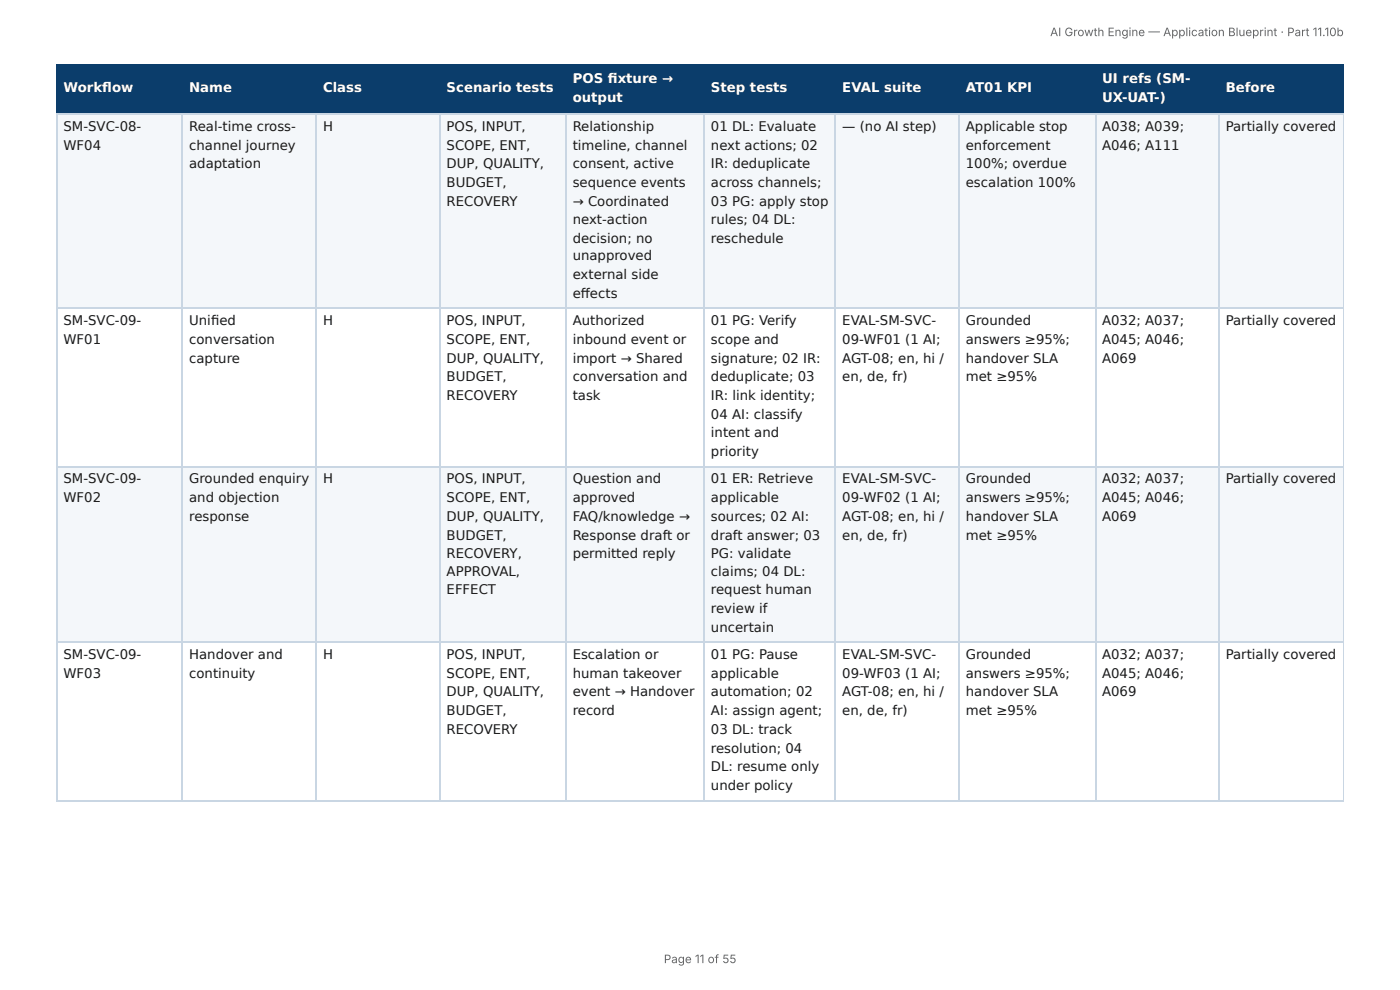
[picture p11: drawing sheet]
<svg xmlns="http://www.w3.org/2000/svg" width="297mm" height="210mm" viewBox="0 0 297 210" stroke-linecap="round" stroke-linejoin="round" font-family="sans-serif">
<defs><g id="words">
<g font-size="2.8" fill="#fff">
<text x="121.6" y="17.7">POS fi xture →</text>
<text x="234.1" y="17.7">UI refs (SM-</text>
<text x="13.5" y="19.6">Workfl ow</text>
<text x="40.2" y="19.6">Name</text>
<text x="68.6" y="19.6">Class</text>
<text x="94.9" y="19.6">Scenario tests</text>
<text x="121.6" y="21.7">output</text>
<text x="151" y="19.6">Step tests</text>
<text x="178.9" y="19.6">EVAL suite</text>
<text x="205.1" y="19.6">AT01 KPI</text>
<text x="234.1" y="21.7">UX-UAT-)</text>
<text x="260.3" y="19.6">Before</text>
</g>
<g font-size="2.8" fill="#1a1a1a">
<text x="13.5" y="27.8">SM-SVC-08-</text>
<text x="40.2" y="27.8">Real-time cross-</text>
<text x="68.6" y="27.8">H</text>
<text x="94.9" y="27.8">POS, INPUT,</text>
<text x="121.6" y="27.8">Relationship</text>
<text x="151" y="27.8">01 DL: Evaluate</text>
<text x="178.9" y="27.8">— (no AI step)</text>
<text x="205.1" y="27.8">Applicable stop</text>
<text x="234.1" y="27.8">A038; A039;</text>
<text x="260.3" y="27.8">Partially covered</text>
<text x="13.5" y="31.8">WF04</text>
<text x="40.2" y="31.8">channel journey</text>
<text x="40.2" y="35.7">adaptation</text>
<text x="94.9" y="31.8">SCOPE, ENT,</text>
<text x="94.9" y="35.7">DUP, QUALITY,</text>
<text x="121.6" y="31.8">timeline, channel</text>
<text x="121.6" y="35.7">consent, active</text>
<text x="151" y="31.8">next actions; 02</text>
<text x="151" y="35.7">IR: deduplicate</text>
<text x="205.1" y="31.8">enforcement</text>
<text x="205.1" y="35.7">100%; overdue</text>
<text x="234.1" y="31.8">A046; A111</text>
<text x="94.9" y="39.7">BUDGET,</text>
<text x="121.6" y="39.7">sequence events</text>
<text x="151" y="39.7">across channels;</text>
<text x="205.1" y="39.7">escalation 100%</text>
<text x="94.9" y="43.7">RECOVERY</text>
<text x="121.6" y="43.7">→ Coordinated</text>
<text x="121.6" y="47.6">next-action</text>
<text x="151" y="43.7">03 PG: apply stop</text>
<text x="151" y="47.6">rules; 04 DL:</text>
<text x="121.6" y="51.6">decision; no</text>
<text x="151" y="51.6">reschedule</text>
<text x="121.6" y="55.3">unapproved</text>
<text x="121.6" y="59.3">external side</text>
<text x="121.6" y="63.2">eff ects</text>
<text x="13.5" y="69.1">SM-SVC-09-</text>
<text x="40.2" y="69.1">Unifi ed</text>
<text x="68.6" y="69.1">H</text>
<text x="94.9" y="69.1">POS, INPUT,</text>
<text x="121.6" y="69.1">Authorized</text>
<text x="151" y="69.1">01 PG: Verify</text>
<text x="178.9" y="69.1">EVAL-SM-SVC-</text>
<text x="205.1" y="69.1">Grounded</text>
<text x="234.1" y="69.1">A032; A037;</text>
<text x="260.3" y="69.1">Partially covered</text>
<text x="13.5" y="73">WF01</text>
<text x="40.2" y="73">conversation</text>
<text x="40.2" y="77">capture</text>
<text x="94.9" y="73">SCOPE, ENT,</text>
<text x="94.9" y="77">DUP, QUALITY,</text>
<text x="121.6" y="73">inbound event or</text>
<text x="121.6" y="77">import → Shared</text>
<text x="151" y="73">scope and</text>
<text x="151" y="77">signature; 02 IR:</text>
<text x="178.9" y="73">09-WF01 (1 AI;</text>
<text x="178.9" y="77">AGT-08; en, hi /</text>
<text x="205.1" y="73">answers ≥95%;</text>
<text x="205.1" y="77">handover SLA</text>
<text x="234.1" y="73">A045; A046;</text>
<text x="234.1" y="77">A069</text>
<text x="94.9" y="81">BUDGET,</text>
<text x="121.6" y="81">conversation and</text>
<text x="151" y="81">deduplicate; 03</text>
<text x="178.9" y="81">en, de, fr)</text>
<text x="205.1" y="81">met ≥95%</text>
<text x="94.9" y="84.9">RECOVERY</text>
<text x="121.6" y="84.9">task</text>
<text x="151" y="84.9">IR: link identity;</text>
<text x="151" y="88.9">04 AI: classify</text>
<text x="151" y="92.9">intent and</text>
<text x="151" y="96.8">priority</text>
<text x="13.5" y="102.7">SM-SVC-09-</text>
<text x="13.5" y="106.6">WF02</text>
<text x="40.2" y="102.7">Grounded enquiry</text>
<text x="40.2" y="106.6">and objection</text>
<text x="68.6" y="102.7">H</text>
<text x="94.9" y="102.7">POS, INPUT,</text>
<text x="94.9" y="106.6">SCOPE, ENT,</text>
<text x="121.6" y="102.7">Question and</text>
<text x="121.6" y="106.6">approved</text>
<text x="151" y="102.7">01 ER: Retrieve</text>
<text x="151" y="106.6">applicable</text>
<text x="178.9" y="102.7">EVAL-SM-SVC-</text>
<text x="178.9" y="106.6">09-WF02 (1 AI;</text>
<text x="205.1" y="102.7">Grounded</text>
<text x="205.1" y="106.6">answers ≥95%;</text>
<text x="234.1" y="102.7">A032; A037;</text>
<text x="234.1" y="106.6">A045; A046;</text>
<text x="260.3" y="102.7">Partially covered</text>
<text x="40.2" y="110.6">response</text>
<text x="94.9" y="110.6">DUP, QUALITY,</text>
<text x="121.6" y="110.6">FAQ/knowledge →</text>
<text x="151" y="110.6">sources; 02 AI:</text>
<text x="178.9" y="110.6">AGT-08; en, hi /</text>
<text x="205.1" y="110.6">handover SLA</text>
<text x="234.1" y="110.6">A069</text>
<text x="94.9" y="114.6">BUDGET,</text>
<text x="94.9" y="118.5">RECOVERY,</text>
<text x="121.6" y="114.6">Response draft or</text>
<text x="121.6" y="118.5">permitted reply</text>
<text x="151" y="114.6">draft answer; 03</text>
<text x="151" y="118.5">PG: validate</text>
<text x="178.9" y="114.6">en, de, fr)</text>
<text x="205.1" y="114.6">met ≥95%</text>
<text x="94.9" y="122.2">APPROVAL,</text>
<text x="151" y="122.2">claims; 04 DL:</text>
<text x="94.9" y="126.2">EFFECT</text>
<text x="151" y="126.2">request human</text>
<text x="151" y="130.2">review if</text>
<text x="151" y="134.1">uncertain</text>
<text x="13.5" y="140">SM-SVC-09-</text>
<text x="13.5" y="143.9">WF03</text>
<text x="40.2" y="140">Handover and</text>
<text x="40.2" y="143.9">continuity</text>
<text x="68.6" y="140">H</text>
<text x="94.9" y="140">POS, INPUT,</text>
<text x="94.9" y="143.9">SCOPE, ENT,</text>
<text x="121.6" y="140">Escalation or</text>
<text x="121.6" y="143.9">human takeover</text>
<text x="151" y="140">01 PG: Pause</text>
<text x="151" y="143.9">applicable</text>
<text x="178.9" y="140">EVAL-SM-SVC-</text>
<text x="178.9" y="143.9">09-WF03 (1 AI;</text>
<text x="205.1" y="140">Grounded</text>
<text x="205.1" y="143.9">answers ≥95%;</text>
<text x="234.1" y="140">A032; A037;</text>
<text x="234.1" y="143.9">A045; A046;</text>
<text x="260.3" y="140">Partially covered</text>
<text x="94.9" y="147.9">DUP, QUALITY,</text>
<text x="121.6" y="147.9">event → Handover</text>
<text x="151" y="147.9">automation; 02</text>
<text x="178.9" y="147.9">AGT-08; en, hi /</text>
<text x="205.1" y="147.9">handover SLA</text>
<text x="234.1" y="147.9">A069</text>
<text x="94.9" y="151.9">BUDGET,</text>
<text x="94.9" y="155.8">RECOVERY</text>
<text x="121.6" y="151.9">record</text>
<text x="151" y="151.9">AI: assign agent;</text>
<text x="151" y="155.8">03 DL: track</text>
<text x="178.9" y="151.9">en, de, fr)</text>
<text x="205.1" y="151.9">met ≥95%</text>
<text x="151" y="159.8">resolution; 04</text>
<text x="151" y="163.8">DL: resume only</text>
<text x="151" y="167.7">under policy</text>
</g>
<g font-size="2.5" fill="#666">
<text x="223" y="7.7">AI Growth Engine — Application Blueprint · Part 11.10b</text>
<text x="141" y="204.5">Page 11 of 55</text>
</g>
</g></defs>
<g fill="#0b3d6b">
<path d="M12.2 14h26.4v10.1h-26.4z"/>
<path d="M38.6 14h28.6v10.1h-28.6z"/>
<path d="M67.2 14h26.2v10.1h-26.2z"/>
<path d="M93.4 14h26.7v10.1h-26.7z"/>
<path d="M120.1 14h29.4v10.1h-29.4z"/>
<path d="M149.5 14h28v10.1h-28z"/>
<path d="M177.5 14h26.2v10.1h-26.2z"/>
<path d="M203.7 14h28.9v10.1h-28.9z"/>
<path d="M232.6 14h26.2v10.1h-26.2z"/>
<path d="M258.8 14h26.6v10.1h-26.6z"/>
</g>
<g fill="#f4f7fa">
<path d="M12.2 24.1h26.4v41.5h-26.4z"/>
<path d="M38.6 24.1h28.6v41.5h-28.6z"/>
<path d="M67.2 24.1h26.2v41.5h-26.2z"/>
<path d="M93.4 24.1h26.7v41.5h-26.7z"/>
<path d="M120.1 24.1h29.4v41.5h-29.4z"/>
<path d="M149.5 24.1h28v41.5h-28z"/>
<path d="M177.5 24.1h26.2v41.5h-26.2z"/>
<path d="M203.7 24.1h28.9v41.5h-28.9z"/>
<path d="M232.6 24.1h26.2v41.5h-26.2z"/>
<path d="M258.8 24.1h26.6v41.5h-26.6z"/>
<path d="M12.2 99h26.4v37.5h-26.4z"/>
<path d="M38.6 99h28.6v37.5h-28.6z"/>
<path d="M67.2 99h26.2v37.5h-26.2z"/>
<path d="M93.4 99h26.7v37.5h-26.7z"/>
<path d="M120.1 99h29.4v37.5h-29.4z"/>
<path d="M149.5 99h28v37.5h-28z"/>
<path d="M177.5 99h26.2v37.5h-26.2z"/>
<path d="M203.7 99h28.9v37.5h-28.9z"/>
<path d="M232.6 99h26.2v37.5h-26.2z"/>
<path d="M258.8 99h26.6v37.5h-26.6z"/>
</g>
<path d="M11.9 13.9h273.5M12 13.8v10.5M38.8 13.8v10.5M67.1 13.8v10.5M93.5 13.8v10.5M120.3 13.8v10.5M149.6 13.8v10.5M177.4 13.8v10.5M203.6 13.8v10.5M232.7 13.8v10.5M258.9 13.8v10.5M11.9 24.2h273.5" fill="none" stroke="#0b3d6b" stroke-width=".26"/>
<path d="M285.3 13.8v10.5" fill="none" stroke="#0b3d6b" stroke-width=".21"/>
<g fill="none" stroke="#c9d6e3" stroke-width=".26">
<path d="M11.9 24.2h273.5M12 24.3v145.6M38.8 24.3v145.6M67.1 24.3v145.6M93.5 24.3v145.6M120.3 24.3v145.6M149.6 24.3v145.6M177.4 24.3v145.6M203.6 24.3v145.6M232.7 24.3v145.6M258.9 24.3v145.6M11.9 65.5h273.5"/>
<path d="M11.9 99.1h273.5M11.9 136.4h273.5M11.9 170h273.5"/>
</g>
<path d="M285.3 24.3v145.6" fill="none" stroke="#c9d6e3" stroke-width=".21"/>
<use href="#words"/>
</svg>
